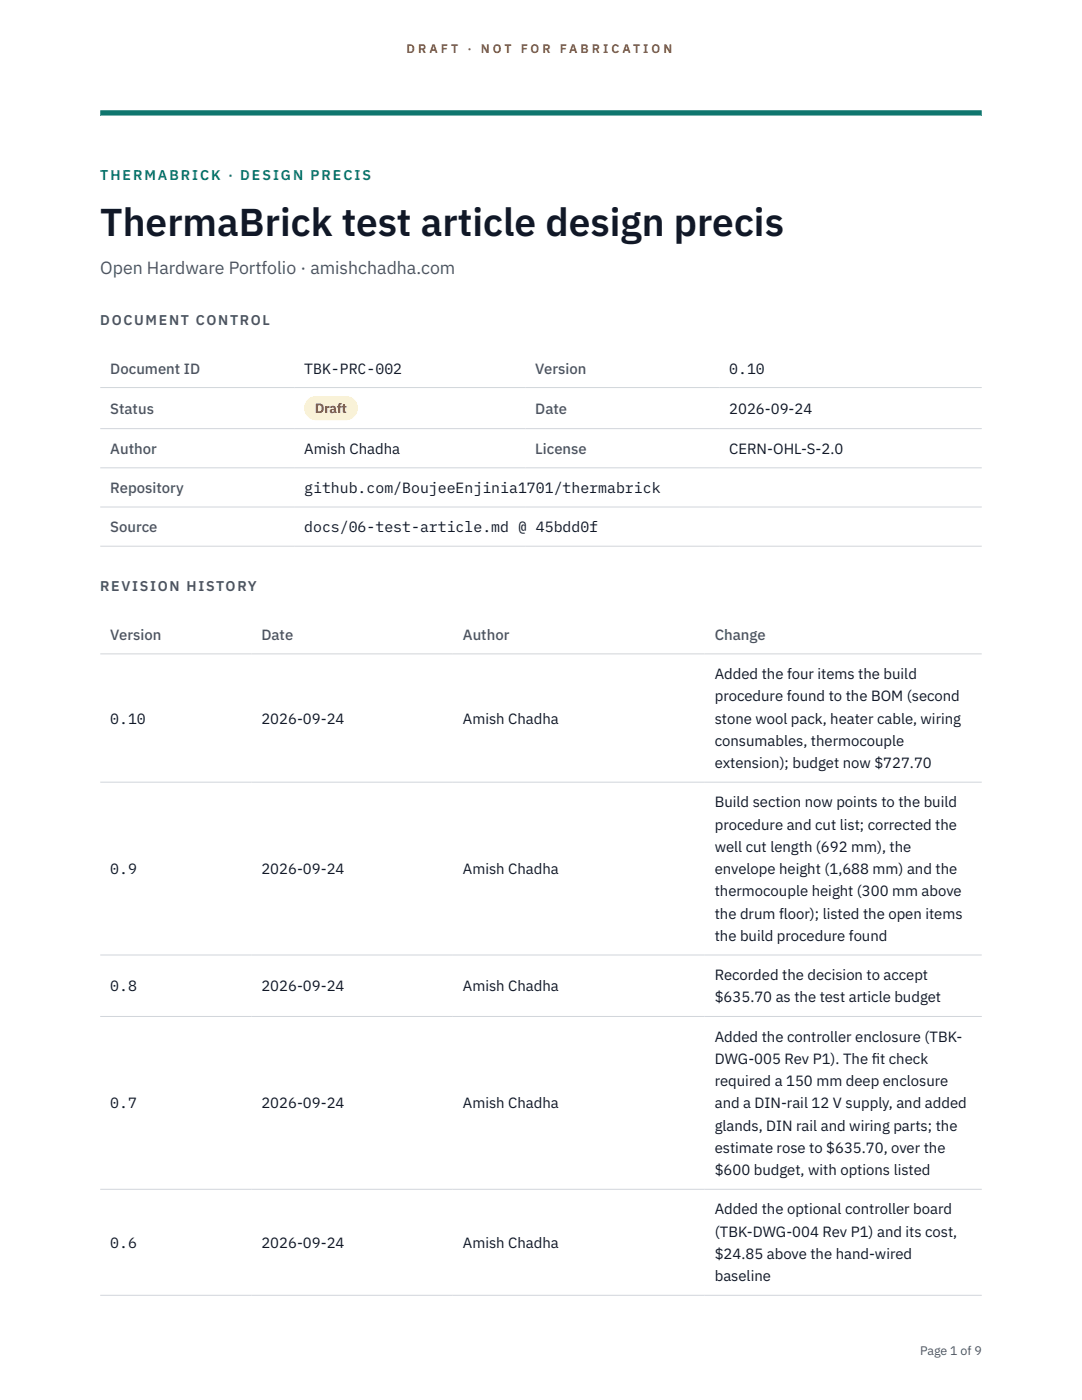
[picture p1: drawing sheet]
<svg xmlns="http://www.w3.org/2000/svg" width="216mm" height="279mm" viewBox="0 0 216 279" stroke-linecap="round" stroke-linejoin="round" font-family="sans-serif">
<defs><g id="words">
<text font-size="7.8" fill="#111827" x="20" y="47.1">ThermaBrick test article design precis</text>
<text font-size="3.5" fill="#4b5563" x="20" y="54.6">Open Hardware Portfolio · amishchadha.com</text>
<g font-size="3" fill="#4b5563">
<text x="22" y="74.5">Document ID</text>
<text x="106.8" y="74.5">Version</text>
<text x="22" y="82.6">Status</text>
<text x="106.8" y="82.6">Date</text>
<text x="22" y="90.6">Author</text>
<text x="106.8" y="90.6">License</text>
<text x="22" y="98.4">Repository</text>
<text x="22" y="106.2">Source</text>
<text x="22" y="127.7">Version</text>
<text x="52.2" y="127.7">Date</text>
<text x="92.4" y="127.7">Author</text>
<text x="142.6" y="127.7">Change</text>
</g>
<g font-size="3" fill="#111827">
<text x="60.7" y="74.5">TBK-PRC-002</text>
<text x="145.5" y="74.5">0.10</text>
<text x="145.5" y="82.6">2026-09-24</text>
<text x="60.7" y="90.6">Amish Chadha</text>
<text x="145.5" y="90.6">CERN-OHL-S-2.0</text>
<text x="60.7" y="98.4">github.com/BoujeeEnjinia1701/thermabrick</text>
<text x="60.7" y="106.2">docs/06-test-article.md @ 45bdd0f</text>
<text x="142.6" y="135.5">Added the four items the build</text>
<text x="142.6" y="140">procedure found to the BOM (second</text>
<text x="22" y="144.4">0.10</text>
<text x="52.2" y="144.4">2026-09-24</text>
<text x="92.4" y="144.4">Amish Chadha</text>
<text x="142.6" y="144.4">stone wool pack, heater cable, wiring</text>
<text x="142.6" y="148.9">consumables, thermocouple</text>
<text x="142.6" y="153.3">extension); budget now $727.70</text>
<text x="142.6" y="161.1">Build section now points to the build</text>
<text x="142.6" y="165.6">procedure and cut list; corrected the</text>
<text x="142.6" y="170">well cut length (692 mm), the</text>
<text x="22" y="174.5">0.9</text>
<text x="52.2" y="174.5">2026-09-24</text>
<text x="92.4" y="174.5">Amish Chadha</text>
<text x="142.6" y="174.5">envelope height (1,688 mm) and the</text>
<text x="142.6" y="178.9">thermocouple height (300 mm above</text>
<text x="142.6" y="183.3">the drum floor); listed the open items</text>
<text x="142.6" y="187.8">the build procedure found</text>
<text x="22" y="197.8">0.8</text>
<text x="52.2" y="197.8">2026-09-24</text>
<text x="92.4" y="197.8">Amish Chadha</text>
<text x="142.6" y="195.6">Recorded the decision to accept</text>
<text x="142.6" y="200.1">$635.70 as the test article budget</text>
<text x="142.6" y="207.9">Added the controller enclosure (TBK-</text>
<text x="142.6" y="212.3">DWG-005 Rev P1). The f</text>
<text x="173.9" y="212.3">it check</text>
<text x="22" y="221.2">0.7</text>
<text x="52.2" y="221.2">2026-09-24</text>
<text x="92.4" y="221.2">Amish Chadha</text>
<text x="142.6" y="216.8">required a 150 mm deep enclosure</text>
<text x="142.6" y="221.2">and a DIN-rail 12 V supply, and added</text>
<text x="142.6" y="225.7">glands, DIN rail and wiring parts; the</text>
<text x="142.6" y="230.1">estimate rose to $635.70, over the</text>
<text x="142.6" y="234.5">$600 budget, with options listed</text>
<text x="142.6" y="242.4">Added the optional controller board</text>
<text x="22" y="249">0.6</text>
<text x="52.2" y="249">2026-09-24</text>
<text x="92.4" y="249">Amish Chadha</text>
<text x="142.6" y="246.8">(TBK-DWG-004 Rev P1) and its cost,</text>
<text x="142.6" y="251.3">$24.85 above the hand-wired</text>
<text x="142.6" y="255.7">baseline</text>
</g>
<text font-size="2.8" fill="#0f766e" x="20" y="36">THERMABRICK · DESIGN PRECIS</text>
<g font-size="2.8" fill="#4b5563">
<text x="20" y="64.8">DOCUMENT CONTROL</text>
<text x="20" y="118">REVISION HISTORY</text>
</g>
<text font-size="2.7" fill="#92400e" x="62.9" y="82.5">Draft</text>
<g font-size="2.5" fill="#b45309">
<text x="81.1" y="10.5">D R A F T</text>
<text x="93.3" y="10.5">·</text>
<text x="95.9" y="10.5">N O T</text>
<text x="103.9" y="10.5">F O R</text>
<text x="111.7" y="10.5">F A B R I C A T I O N</text>
</g>
<text font-size="2.5" fill="#4b5563" x="183.6" y="270.3">Page 1 of 9</text>
</g></defs>
<path d="M20 23.1h175.9zM20 22h175.9v1.1h-175.9z" fill-rule="evenodd" fill="#0f766e"/>
<path d="M20 77.3h175.9M20 85.5h175.9M20 93.4h175.9M20 101.2h175.9M20 109h175.9M20 130.5h175.9M20 156.1h175.9M20 190.6h175.9M20 202.9h175.9M20 237.3h175.9M20 258.5h175.9" fill="none" stroke="#d1d5db" stroke-width=".2"/>
<path d="M60.7 79h10.7v4.9h-10.7z" fill="#fef3c7"/>
<use href="#words"/>
</svg>
